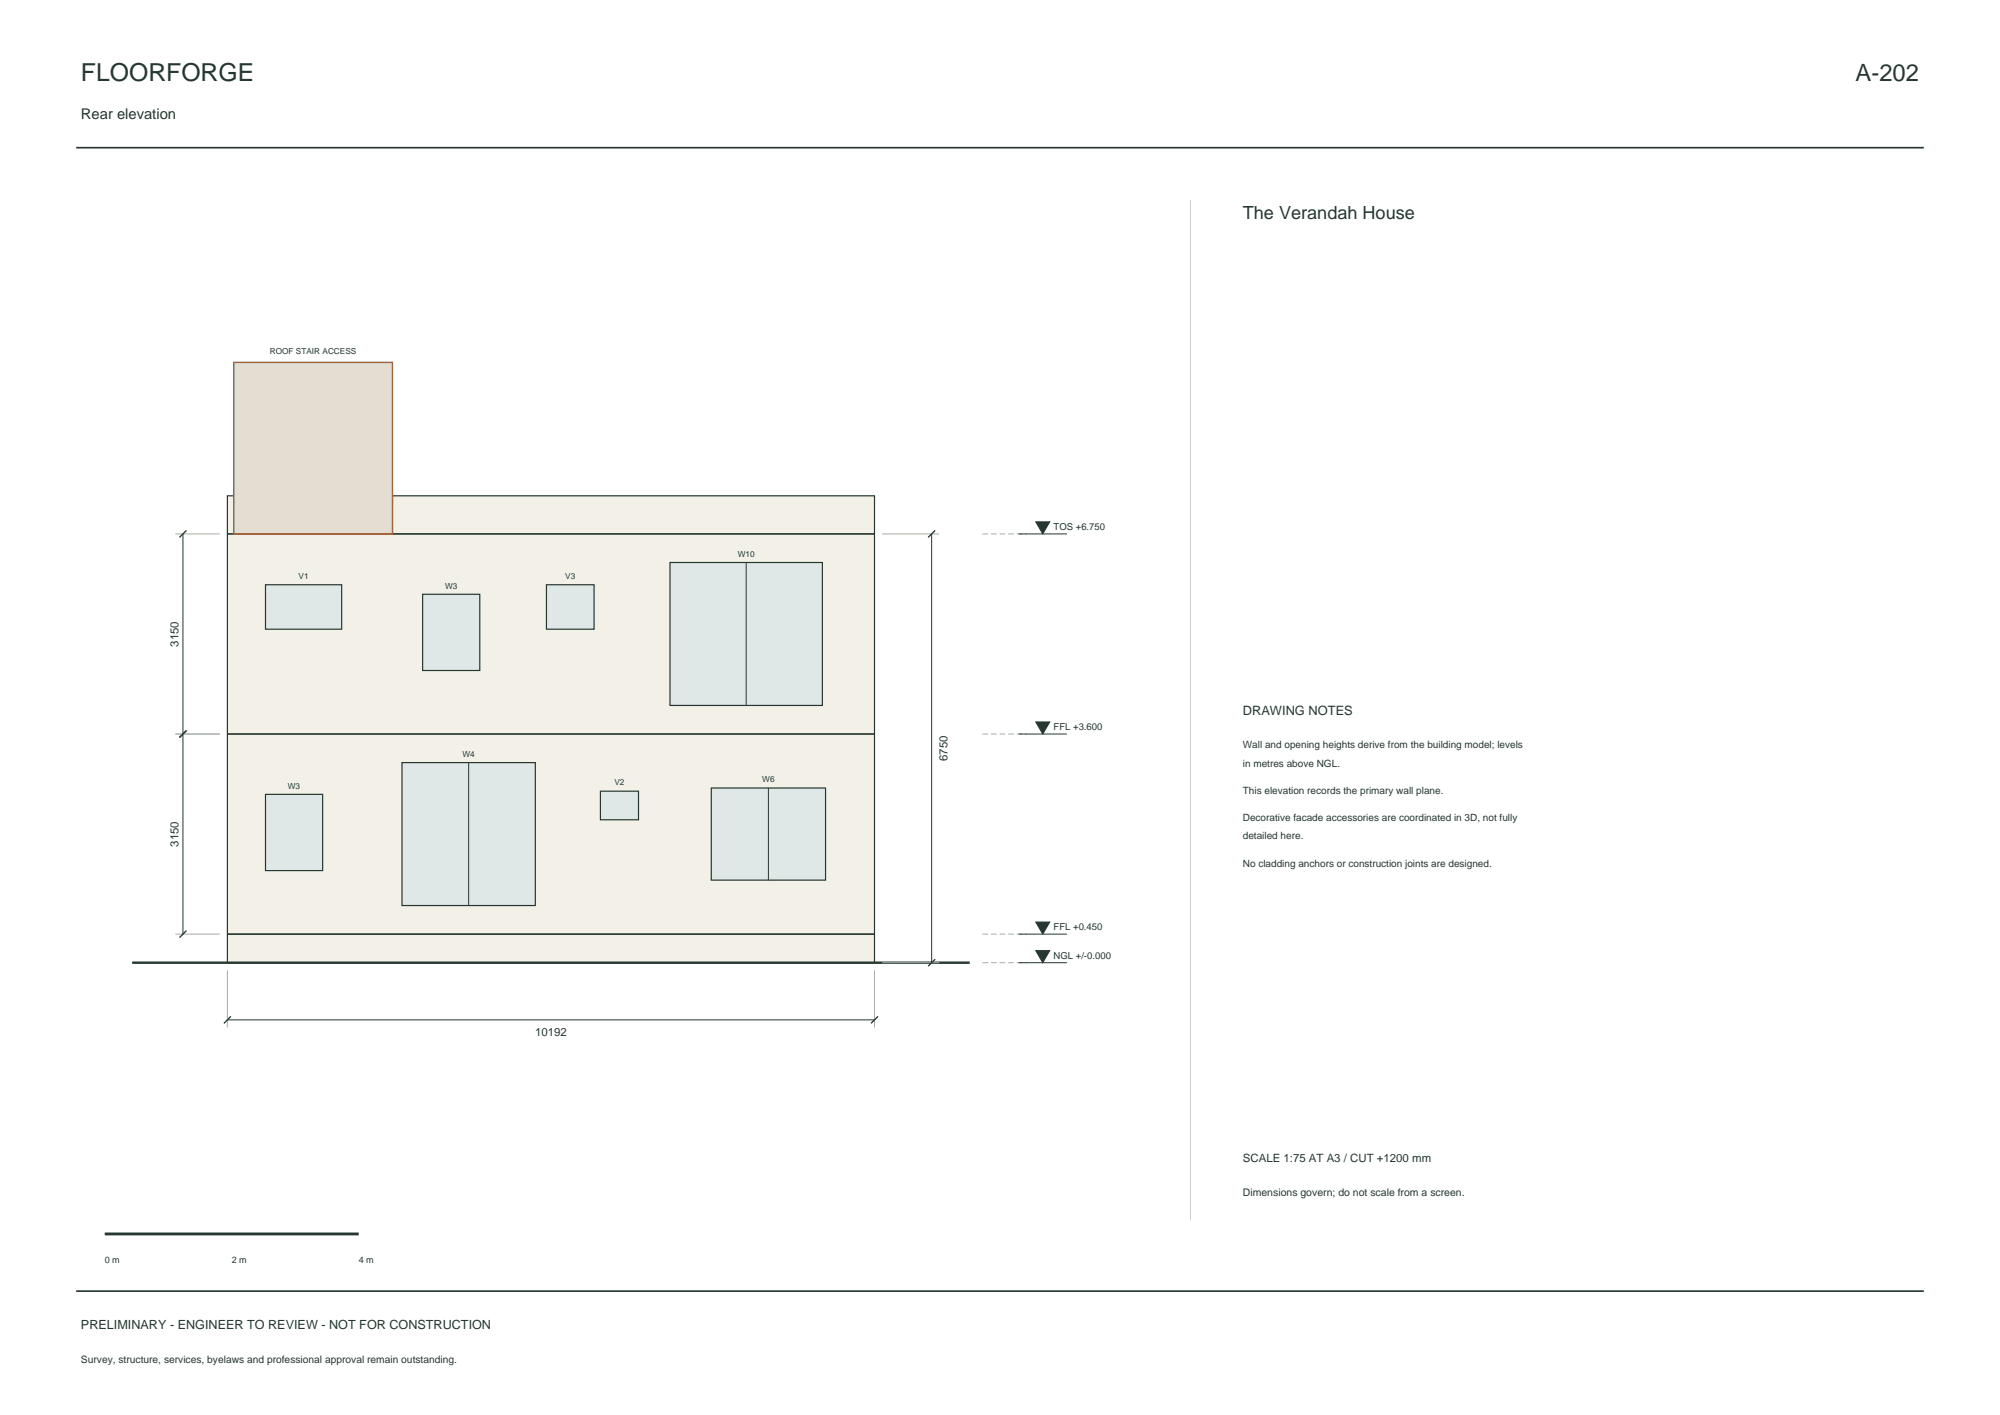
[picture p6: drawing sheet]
<svg xmlns="http://www.w3.org/2000/svg" width="420mm" height="297mm" viewBox="0 0 420 297" stroke-linecap="round" stroke-linejoin="round" font-family="sans-serif">
<defs><g id="words">
<text font-size="5.2" fill="#25372f" x="17" y="17">FLOORFORGE</text>
<text font-size="5" fill="#25372f" x="389.7" y="17">A-202</text>
<text font-size="3.8" fill="#25372f" x="261" y="46">The Verandah House</text>
<text font-size="3.1" fill="#25372f" x="17" y="25">Rear elevation</text>
<text font-size="2.7" fill="#25372f" x="261" y="150">DRAWING NOTES</text>
<text font-size="2.6" fill="#25372f" x="17" y="279">PRELIMINARY - ENGINEER TO REVIEW - NOT FOR CONSTRUCTION</text>
<g font-size="2.4" fill="#25372f">
<text x="37.5" y="135.7" transform="rotate(-90 37.5 135.7)">3150</text>
<text x="199" y="159.7" transform="rotate(-90 199 159.7)">6750</text>
<text x="37.5" y="177.7" transform="rotate(-90 37.5 177.7)">3150</text>
<text x="112.4" y="217.4">10192</text>
<text x="261" y="244">SCALE 1:75 AT A3 / CUT +1200 mm</text>
</g>
<text font-size="2.2" fill="#25372f" x="261" y="251">Dimensions govern; do not scale from a screen.</text>
<g font-size="2.1" fill="#25372f">
<text x="261" y="157">Wall and opening heights derive from the building model; levels</text>
<text x="261" y="160.9">in metres above NGL.</text>
<text x="261" y="166.6">This elevation records the primary wall plane.</text>
<text x="261" y="172.3">Decorative facade accessories are coordinated in 3D, not fully</text>
<text x="261" y="176.2">detailed here.</text>
<text x="261" y="181.9">No cladding anchors or construction joints are designed.</text>
<text x="17" y="286">Survey, structure, services, byelaws and professional approval remain outstanding.</text>
</g>
<g font-size="2" fill="#25372f">
<text x="221.2" y="111.3">TOS +6.750</text>
<text x="221.2" y="153.3">FFL +3.600</text>
<text x="221.2" y="195.3">FFL +0.450</text>
<text x="221.2" y="201.3">NGL +/-0.000</text>
</g>
<g font-size="1.9" fill="#25372f">
<text x="22" y="265">0 m</text>
<text x="48.7" y="265">2 m</text>
<text x="75.3" y="265">4 m</text>
</g>
<g font-size="1.7" fill="#25372f">
<text x="56.7" y="74.3">ROOF STAIR ACCESS</text>
<text x="154.9" y="116.9">W10</text>
<text x="62.7" y="121.5">V1</text>
<text x="93.5" y="123.5">W3</text>
<text x="118.7" y="121.5">V3</text>
<text x="97.1" y="158.9">W4</text>
<text x="60.5" y="165.5">W3</text>
<text x="129" y="164.9">V2</text>
<text x="160.1" y="164.2">W6</text>
</g>
</g></defs>
<path d="M16 31h388M16 271h388" fill="none" stroke="#25372f" stroke-width=".35"/>
<path d="M47.8 104.1h135.8v98h-135.8z" fill-rule="evenodd" fill="#f2f0e7" stroke="#25372f" stroke-width=".25"/>
<path d="M27.8 202.1h175.8" fill="none" stroke="#25372f" stroke-width=".5"/>
<path d="M47.8 112.1h135.8M47.8 154.1h135.8M47.8 196.1h135.8" fill="none" stroke="#25372f" stroke-width=".35"/>
<path d="M49.1 76.1h33.3v36h-33.3z" fill-rule="evenodd" fill="#e3ddd2" stroke="#9e653f" stroke-width=".3"/>
<g fill="#dfe8e7" stroke="#25372f" stroke-width=".25">
<path d="M55.8 166.7h12v16h-12z" fill-rule="evenodd"/>
<path d="M84.4 160.1h28v30h-28z" fill-rule="evenodd"/>
</g>
<path d="M98.4 160.1v30" fill="none" stroke="#25372f" stroke-width=".21"/>
<g fill="#dfe8e7" stroke="#25372f" stroke-width=".25">
<path d="M126.1 166.1h8v6h-8z" fill-rule="evenodd"/>
<path d="M149.4 165.4h24v19.3h-24z" fill-rule="evenodd"/>
</g>
<path d="M161.4 165.4v19.3" fill="none" stroke="#25372f" stroke-width=".21"/>
<g fill="#dfe8e7" stroke="#25372f" stroke-width=".25">
<path d="M55.8 122.7h16v9.4h-16z" fill-rule="evenodd"/>
<path d="M88.8 124.7h12v16h-12z" fill-rule="evenodd"/>
<path d="M114.8 122.7h10v9.4h-10z" fill-rule="evenodd"/>
<path d="M140.7 118.1h32v30h-32z" fill-rule="evenodd"/>
</g>
<path d="M38.4 112.1v84M156.7 118.1v30M195.6 112.1v90M213.9 112.1h10.1M213.9 154.1h10.1M213.9 196.1h10.1M47.8 214.1h135.8M213.9 202.1h10.1" fill="none" stroke="#25372f" stroke-width=".21"/>
<path d="M36.8 112.1h9.4M185.2 112.1h12M36.8 154.1h9.4M36.8 196.1h9.4M47.8 203.7v12M183.6 203.7v12M185.2 202.1h12" fill="none" stroke="#a8afa4" stroke-width=".21"/>
<path d="M39.2 111.3l-1.5 1.5M196.4 111.3l-1.5 1.5M39.2 153.3l-1.5 1.5M39.2 195.3l-1.5 1.5M48.5 213.3l-1.5 1.5M184.4 213.3l-1.5 1.5M196.4 201.3l-1.5 1.5" fill="none" stroke="#25372f" stroke-width=".28"/>
<path d="M206.3 112.1h9.3M206.3 154.1h9.3M206.3 196.1h9.3M206.3 202.1h9.3" fill="none" stroke="#a8afa4" stroke-width=".21" stroke-dasharray="1.2 .6" stroke-linecap="butt"/>
<g fill="#25372f" stroke="#25372f" stroke-width=".21">
<path d="M217.5 199.5h2.9l-1.4 2.6z"/>
<path d="M217.5 193.5h2.9l-1.4 2.6z"/>
<path d="M217.5 151.5h2.9l-1.4 2.6z"/>
<path d="M217.5 109.5h2.9l-1.4 2.6z"/>
</g>
<path d="M250 42v214" fill="none" stroke="#c9d0c7" stroke-width=".21"/>
<path d="M22 259h53.3" fill="none" stroke="#25372f" stroke-width=".6"/>
<use href="#words"/>
</svg>
